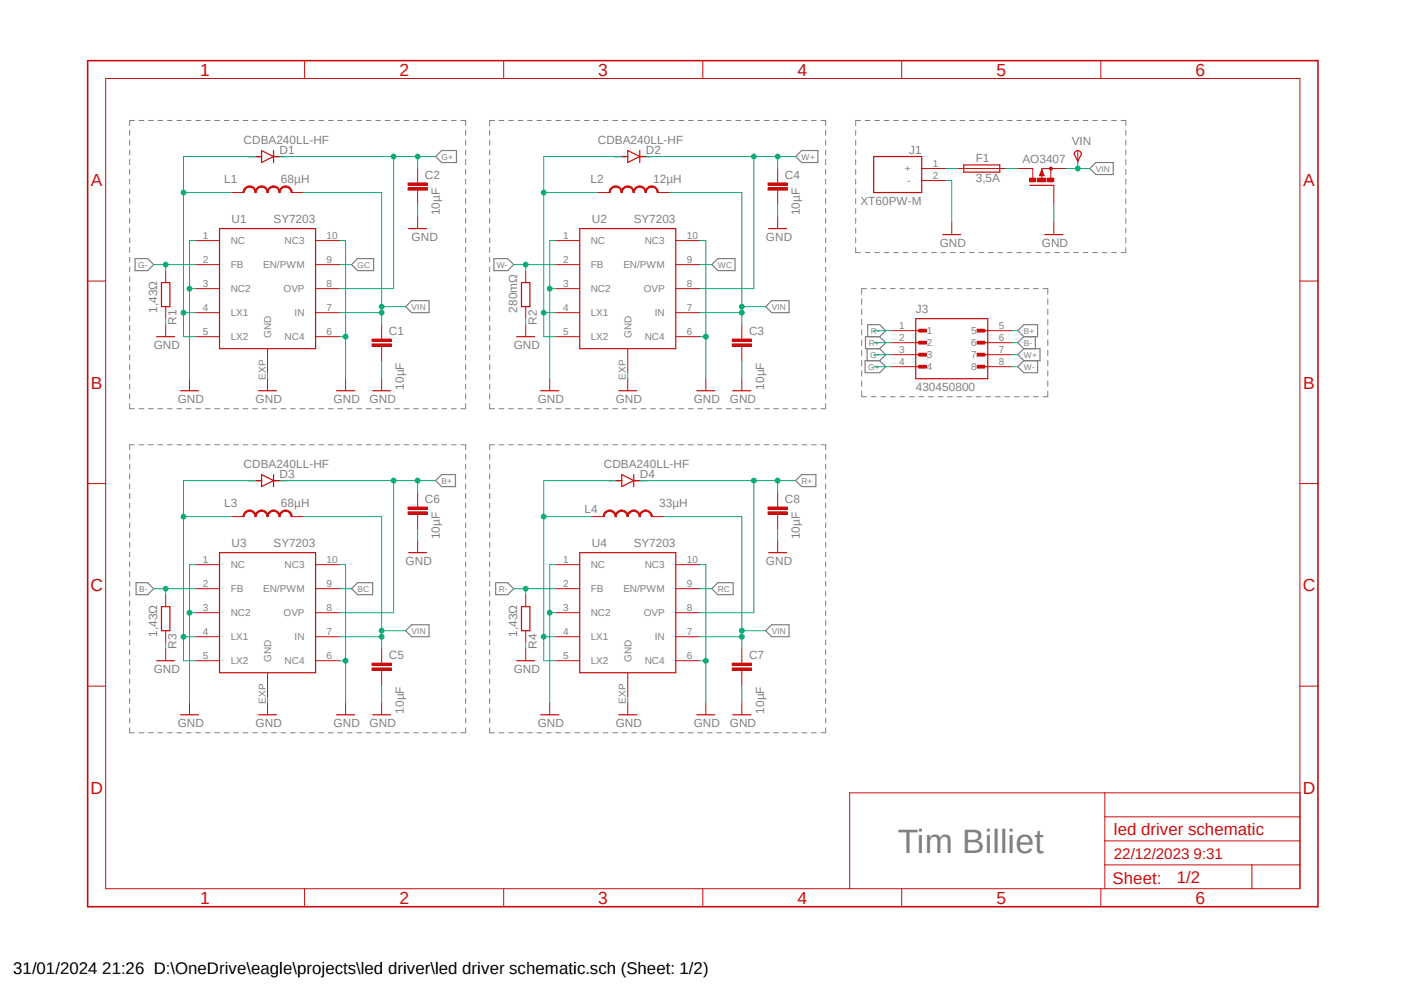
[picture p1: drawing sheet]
<svg xmlns="http://www.w3.org/2000/svg" width="297mm" height="210mm" viewBox="0 0 297 210" stroke-linecap="round" stroke-linejoin="round" font-family="sans-serif">
<defs><g id="words">
<text font-size="7.2" fill="#808080" x="189.9" y="180.4">Tim Billiet</text>
<g font-size="3.7" fill="#c90d0c">
<text x="42.4" y="16">1</text>
<text x="84.5" y="16">2</text>
<text x="126.6" y="16">3</text>
<text x="168.7" y="16">4</text>
<text x="210.8" y="16">5</text>
<text x="252.9" y="16">6</text>
<text x="19.2" y="39.3">A</text>
<text x="275.7" y="39.3">A</text>
<text x="19.2" y="82.2">B</text>
<text x="275.7" y="82.2">B</text>
<text x="19.1" y="125">C</text>
<text x="275.6" y="125">C</text>
<text x="19.1" y="167.9">D</text>
<text x="275.6" y="167.9">D</text>
<text x="42.4" y="191.2">1</text>
<text x="84.5" y="191.2">2</text>
<text x="126.6" y="191.2">3</text>
<text x="168.7" y="191.2">4</text>
<text x="210.8" y="191.2">5</text>
<text x="252.9" y="191.2">6</text>
</g>
<g font-size="3.6" fill="#c90d0c">
<text x="235.6" y="176.6">led driver schematic</text>
<text x="235.4" y="186.9">Sheet:</text>
<text x="249" y="186.7">1/2</text>
</g>
<text font-size="3.6" x="2.8" y="206.1">31/01/2024 21:26 D:\OneDrive\eagle\projects\led driver\led driver schematic.sch (Sheet: 1/2)</text>
<text font-size="3.2" fill="#c90d0c" x="235.6" y="181.7">22/12/2023 9:31</text>
<g font-size="2.5" fill="#808080">
<text x="51.5" y="30.4">CDBA240LL-HF</text>
<text x="59.1" y="32.6">D1</text>
<text x="126.5" y="30.4">CDBA240LL-HF</text>
<text x="136.6" y="32.6">D2</text>
<text x="192.3" y="32.5">J1</text>
<text x="206.4" y="34.2">F1</text>
<text x="216.3" y="34.4">AO3407</text>
<text x="226.7" y="30.6">VIN</text>
<text x="47.5" y="38.7">L1</text>
<text x="59.4" y="38.7">68µH</text>
<text x="89.9" y="37.8">C2</text>
<text x="124.9" y="38.7">L2</text>
<text x="138.2" y="38.7">12µH</text>
<text x="166" y="37.8">C4</text>
<text x="206.4" y="38.6">3,5A</text>
<text x="49" y="47.1">U1</text>
<text x="57.9" y="47.1">SY7203</text>
<text x="93.1" y="45.6" transform="rotate(-90 93.1 45.6)">10µF</text>
<text x="125.2" y="47.1">U2</text>
<text x="134.1" y="47.1">SY7203</text>
<text x="169.2" y="45.6" transform="rotate(-90 169.2 45.6)">10µF</text>
<text x="182" y="43.3">XT60PW-M</text>
<text x="87.1" y="50.9">GND</text>
<text x="162" y="50.9">GND</text>
<text x="198.8" y="52.2">GND</text>
<text x="220.4" y="52.2">GND</text>
<text x="33.3" y="66.1" transform="rotate(-90 33.3 66.1)">1,43Ω</text>
<text x="37.3" y="68.7" transform="rotate(-90 37.3 68.7)">R1</text>
<text x="82.3" y="70.8">C1</text>
<text x="109.4" y="66.1" transform="rotate(-90 109.4 66.1)">280mΩ</text>
<text x="113.5" y="68.7" transform="rotate(-90 113.5 68.7)">R2</text>
<text x="158.5" y="70.8">C3</text>
<text x="193.7" y="66.1">J3</text>
<text x="32.5" y="73.7">GND</text>
<text x="108.7" y="73.7">GND</text>
<text x="85.4" y="82.4" transform="rotate(-90 85.4 82.4)">10µF</text>
<text x="161.6" y="82.4" transform="rotate(-90 161.6 82.4)">10µF</text>
<text x="193.7" y="82.6">430450800</text>
<text x="37.6" y="85.2">GND</text>
<text x="54.1" y="85.2">GND</text>
<text x="70.6" y="85.2">GND</text>
<text x="78.2" y="85.2">GND</text>
<text x="113.8" y="85.2">GND</text>
<text x="130.3" y="85.2">GND</text>
<text x="146.8" y="85.2">GND</text>
<text x="154.4" y="85.2">GND</text>
<text x="51.5" y="98.9">CDBA240LL-HF</text>
<text x="59.1" y="101.2">D3</text>
<text x="127.7" y="98.9">CDBA240LL-HF</text>
<text x="135.3" y="101.2">D4</text>
<text x="47.5" y="107.2">L3</text>
<text x="59.4" y="107.2">68µH</text>
<text x="89.9" y="106.3">C6</text>
<text x="139.4" y="107.2">33µH</text>
<text x="166" y="106.3">C8</text>
<text x="123.7" y="108.5">L4</text>
<text x="49" y="115.6">U3</text>
<text x="57.9" y="115.6">SY7203</text>
<text x="85.8" y="119.4">GND</text>
<text x="93.1" y="114.1" transform="rotate(-90 93.1 114.1)">10µF</text>
<text x="125.2" y="115.6">U4</text>
<text x="134.1" y="115.6">SY7203</text>
<text x="162" y="119.4">GND</text>
<text x="169.2" y="114.1" transform="rotate(-90 169.2 114.1)">10µF</text>
<text x="33.3" y="134.7" transform="rotate(-90 33.3 134.7)">1,43Ω</text>
<text x="37.3" y="137.2" transform="rotate(-90 37.3 137.2)">R3</text>
<text x="109.4" y="134.7" transform="rotate(-90 109.4 134.7)">1,43Ω</text>
<text x="113.5" y="137.2" transform="rotate(-90 113.5 137.2)">R4</text>
<text x="32.5" y="142.3">GND</text>
<text x="82.3" y="139.4">C5</text>
<text x="108.7" y="142.3">GND</text>
<text x="158.5" y="139.4">C7</text>
<text x="37.6" y="153.7">GND</text>
<text x="54.1" y="153.7">GND</text>
<text x="70.6" y="153.7">GND</text>
<text x="78.2" y="153.7">GND</text>
<text x="85.4" y="150.9" transform="rotate(-90 85.4 150.9)">10µF</text>
<text x="113.8" y="153.7">GND</text>
<text x="130.3" y="153.7">GND</text>
<text x="146.8" y="153.7">GND</text>
<text x="154.4" y="153.7">GND</text>
<text x="161.6" y="150.9" transform="rotate(-90 161.6 150.9)">10µF</text>
</g>
<g font-size="2.1" fill="#808080">
<text x="197.3" y="35.3">1</text>
<text x="191.4" y="36.4">+</text>
<text x="191.9" y="38.9">-</text>
<text x="197.3" y="37.8">2</text>
<text x="42.9" y="50.5">1</text>
<text x="48.8" y="51.6">NC</text>
<text x="60.2" y="51.6">NC3</text>
<text x="69.1" y="50.5">10</text>
<text x="119.1" y="50.5">1</text>
<text x="125" y="51.6">NC</text>
<text x="136.4" y="51.6">NC3</text>
<text x="145.3" y="50.5">10</text>
<text x="42.9" y="55.6">2</text>
<text x="48.8" y="56.7">FB</text>
<text x="55.7" y="56.7">EN/PWM</text>
<text x="69.1" y="55.6">9</text>
<text x="119.1" y="55.6">2</text>
<text x="125" y="56.7">FB</text>
<text x="131.9" y="56.7">EN/PWM</text>
<text x="145.3" y="55.6">9</text>
<text x="42.9" y="60.7">3</text>
<text x="42.9" y="65.8">4</text>
<text x="48.8" y="61.8">NC2</text>
<text x="60" y="61.8">OVP</text>
<text x="69.1" y="65.8">7</text>
<text x="69.1" y="60.7">8</text>
<text x="119.1" y="60.7">3</text>
<text x="119.1" y="65.8">4</text>
<text x="125" y="61.8">NC2</text>
<text x="136.2" y="61.8">OVP</text>
<text x="145.3" y="65.8">7</text>
<text x="145.3" y="60.7">8</text>
<text x="42.9" y="70.8">5</text>
<text x="48.8" y="66.9">LX1</text>
<text x="48.8" y="72">LX2</text>
<text x="57.4" y="71.4" transform="rotate(-90 57.4 71.4)">GND</text>
<text x="60.2" y="72">NC4</text>
<text x="62.3" y="66.9">IN</text>
<text x="69.1" y="70.8">6</text>
<text x="119.1" y="70.8">5</text>
<text x="125" y="66.9">LX1</text>
<text x="125" y="72">LX2</text>
<text x="133.6" y="71.4" transform="rotate(-90 133.6 71.4)">GND</text>
<text x="136.4" y="72">NC4</text>
<text x="138.5" y="66.9">IN</text>
<text x="145.3" y="70.8">6</text>
<text x="190.2" y="69.6">1</text>
<text x="196" y="70.7">1</text>
<text x="205.4" y="70.7">5</text>
<text x="211.3" y="69.6">5</text>
<text x="190.2" y="72.1">2</text>
<text x="190.2" y="74.6">3</text>
<text x="190.2" y="77.2">4</text>
<text x="196" y="73.2">2</text>
<text x="196" y="75.8">3</text>
<text x="205.4" y="73.2">6</text>
<text x="205.4" y="75.8">7</text>
<text x="211.3" y="72.1">6</text>
<text x="211.3" y="74.6">7</text>
<text x="211.3" y="77.2">8</text>
<text x="56.3" y="80.3" transform="rotate(-90 56.3 80.3)">EXP</text>
<text x="132.4" y="80.3" transform="rotate(-90 132.4 80.3)">EXP</text>
<text x="196" y="78.3">4</text>
<text x="205.4" y="78.3">8</text>
<text x="42.9" y="119.1">1</text>
<text x="69.1" y="119.1">10</text>
<text x="119.1" y="119.1">1</text>
<text x="145.3" y="119.1">10</text>
<text x="42.9" y="124.2">2</text>
<text x="48.8" y="120.2">NC</text>
<text x="48.8" y="125.3">FB</text>
<text x="55.7" y="125.3">EN/PWM</text>
<text x="60.2" y="120.2">NC3</text>
<text x="69.1" y="124.2">9</text>
<text x="119.1" y="124.2">2</text>
<text x="125" y="120.2">NC</text>
<text x="125" y="125.3">FB</text>
<text x="131.9" y="125.3">EN/PWM</text>
<text x="136.4" y="120.2">NC3</text>
<text x="145.3" y="124.2">9</text>
<text x="42.9" y="129.2">3</text>
<text x="48.8" y="130.3">NC2</text>
<text x="60" y="130.3">OVP</text>
<text x="69.1" y="129.2">8</text>
<text x="119.1" y="129.2">3</text>
<text x="125" y="130.3">NC2</text>
<text x="136.2" y="130.3">OVP</text>
<text x="145.3" y="129.2">8</text>
<text x="42.9" y="134.3">4</text>
<text x="48.8" y="135.4">LX1</text>
<text x="62.3" y="135.4">IN</text>
<text x="69.1" y="134.3">7</text>
<text x="119.1" y="134.3">4</text>
<text x="125" y="135.4">LX1</text>
<text x="138.5" y="135.4">IN</text>
<text x="145.3" y="134.3">7</text>
<text x="42.9" y="139.4">5</text>
<text x="48.8" y="140.5">LX2</text>
<text x="57.4" y="140" transform="rotate(-90 57.4 140)">GND</text>
<text x="60.2" y="140.5">NC4</text>
<text x="69.1" y="139.4">6</text>
<text x="119.1" y="139.4">5</text>
<text x="125" y="140.5">LX2</text>
<text x="133.6" y="140" transform="rotate(-90 133.6 140)">GND</text>
<text x="136.4" y="140.5">NC4</text>
<text x="145.3" y="139.4">6</text>
<text x="56.3" y="148.8" transform="rotate(-90 56.3 148.8)">EXP</text>
<text x="132.4" y="148.8" transform="rotate(-90 132.4 148.8)">EXP</text>
</g>
<g font-size="1.8" fill="#808080">
<text x="93.4" y="33.7">G+</text>
<text x="169.6" y="33.7">W+</text>
<text x="231.8" y="36.3">VIN</text>
<text x="29.3" y="56.6">G-</text>
<text x="75.6" y="56.6">GC</text>
<text x="105.1" y="56.6">W-</text>
<text x="151.8" y="56.6">WC</text>
<text x="87.1" y="65.5">VIN</text>
<text x="163.3" y="65.5">VIN</text>
<text x="184.2" y="70.6">R-</text>
<text x="216.6" y="70.6">B+</text>
<text x="183.8" y="73.1">R+</text>
<text x="184.1" y="75.6">G-</text>
<text x="216.6" y="75.6">W+</text>
<text x="216.6" y="73.1">B-</text>
<text x="183.6" y="78.2">G+</text>
<text x="216.6" y="78.2">W-</text>
<text x="93.4" y="102.3">B+</text>
<text x="169.6" y="102.3">R+</text>
<text x="29.5" y="125.1">B-</text>
<text x="75.6" y="125.1">BC</text>
<text x="105.5" y="125.1">R-</text>
<text x="151.8" y="125.1">RC</text>
<text x="87.1" y="134">VIN</text>
<text x="163.3" y="134">VIN</text>
</g>
<g font-size=".6" fill="#808080">
<text x="52.5" y="33.3">SpiceOrder 1</text>
<text x="57.5" y="33.3">SpiceOrder 2</text>
<text x="129.9" y="33.3">SpiceOrder 1</text>
<text x="135" y="33.3">SpiceOrder 2</text>
<text x="52.5" y="101.9">SpiceOrder 1</text>
<text x="57.5" y="101.9">SpiceOrder 2</text>
<text x="128.7" y="101.9">SpiceOrder 1</text>
<text x="133.7" y="101.9">SpiceOrder 2</text>
</g>
</g></defs>
<path d="M17.9 12.5l261.2 179.9M279.1 12.5l-261.2 179.9" fill="none" stroke="#fff" stroke-width=".21"/>
<g fill="none" stroke="#808080" stroke-width=".21">
<path d="M27.4 27.6v1M27.4 29.6v1.1M27.4 31.7v1.1M27.4 33.7v1.1M27.4 35.8v1.1M27.4 37.9v1M27.4 40v1M28.4 25.5h-1v1.1M29.4 25.5h1M31.4 25.5h1M33.4 25.5h1M35.4 25.5h1"/>
<path d="M37.4 25.5h1M39.4 25.5h1M41.4 25.5h1M43.4 25.5h1M45.4 25.5h1M47.5 25.5h.9M49.4 25.5h1.1M51.4 25.5h1.1M53.5 25.5h.9M55.5 25.5h1M57.4 25.5h1.1M59.4 25.5h1.1"/>
<path d="M61.5 25.5h.9M63.5 25.5h1M65.4 25.5h1.1M67.5 25.5h1M69.5 25.5h1M71.5 25.5h1M73.5 25.5h1M75.5 25.5h1M77.5 25.5h1M79.5 25.5h1M81.5 25.5h1M83.5 25.5h1"/>
<path d="M85.5 25.5h1M87.5 25.5h1M89.5 25.5h1M91.5 25.5h1M93.5 25.5h1M95.5 25.5h1M97.5 25.5h1v1.1M98.5 27.6v1M98.5 29.6v1.1M98.5 31.7v1.1M98.5 33.7v1.1M98.5 35.8v1.1"/>
<path d="M98.5 37.9v1M98.5 40v1M103.6 27.6v1M103.6 29.6v1.1M103.6 31.7v1.1M103.6 33.7v1.1M103.6 35.8v1.1M103.6 37.9v1M103.6 40v1M104.6 25.5h-1v1.1M105.6 25.5h1M107.6 25.5h1"/>
<path d="M109.6 25.5h1M111.6 25.5h1M113.6 25.5h1M115.6 25.5h1M117.6 25.5h1M119.6 25.5h1M121.6 25.5h1M123.6 25.5h1M125.6 25.5h1M127.6 25.5h1M129.6 25.5h1M131.6 25.5h1"/>
<path d="M133.6 25.5h1M135.6 25.5h1.1M137.6 25.5h1M139.6 25.5h1M141.6 25.5h1M143.6 25.5h1.1M145.6 25.5h1M147.7 25.5h.9M149.6 25.5h1.1M151.6 25.5h1.1M153.7 25.5h.9M155.7 25.5h1"/>
<path d="M157.6 25.5h1.1M159.7 25.5h1M161.7 25.5h1M163.7 25.5h1M165.7 25.5h1M167.7 25.5h1M169.7 25.5h1M171.7 25.5h1M173.7 25.5h1v1.1M174.7 27.6v1M174.7 29.6v1.1M174.7 31.7v1.1"/>
<path d="M174.7 33.7v1.1M174.7 35.8v1.1M174.7 37.9v1M174.7 40v1M181 27.6v1M181 29.6v1.1M181 31.7v1.1M181 33.8v1M181 35.8v1.1M181 37.9v1M181 40v1M182 25.5h-1v1.1"/>
<path d="M183 25.5h1M185 25.5h1.1M187 25.5h1M189.1 25.5h.9M191.1 25.5h1M193 25.5h1.1M195.1 25.5h1M197.1 25.5h1M199.1 25.5h1M201.1 25.5h1M203.1 25.5h1M205.1 25.5h1"/>
<path d="M207.1 25.5h1M209.1 25.5h1M211.1 25.5h1M213.1 25.5h1M215.1 25.5h1M217.1 25.5h1M219.1 25.5h1M221.1 25.5h1M223.1 25.5h1M225.1 25.5h1M227.1 25.5h1M229.2 25.5h.9"/>
<path d="M231.1 25.5h1.1M233.1 25.5h1M235.2 25.5h1M237.2 25.5h1v1.1M238.2 27.6v1M238.2 29.6v1.1M238.2 31.7v1.1M238.2 33.8v1M238.2 35.8v1.1M238.2 37.9v1M238.2 40v1M27.4 42v1.1"/>
<path d="M27.4 44.1v1M27.4 46.1v1.1M27.4 48.2v1.1M27.4 50.3v1.1M27.4 52.3v1.1M27.4 54.4v1.1M27.4 56.5v1M27.4 58.5v1.1M98.5 42v1.1M98.5 44.1v1M98.5 46.1v1.1M98.5 48.2v1.1"/>
<path d="M98.5 50.3v1.1M98.5 52.3v1.1M98.5 54.4v1.1M98.5 56.5v1M98.5 58.5v1.1M103.6 42v1.1M103.6 44.1v1M103.6 46.1v1.1M103.6 48.2v1.1M103.6 50.3v1.1M103.6 52.3v1.1M103.6 54.4v1.1"/>
<path d="M103.6 56.5v1M103.6 58.5v1.1M174.7 42v1.1M174.7 44.1v1M174.7 46.1v1.1M174.7 48.2v1.1M174.7 50.3v1.1M174.7 52.3v1.1M174.7 54.4v1.1M174.7 56.5v1M174.7 58.5v1.1M181 42v1.1"/>
<path d="M181 44.1v1.1M181 46.1v1.1M181 48.2v1.1M181 50.3v1.1M181 52.4v1h1M183 53.4h1M185 53.4h1.1M187 53.4h1M189.1 53.4h.9M191.1 53.4h1M193 53.4h1.1M195.1 53.4h1"/>
<path d="M197.1 53.4h1M199.1 53.4h1M201.1 53.4h1M203.1 53.4h1M205.1 53.4h1M207.1 53.4h1M209.1 53.4h1M211.1 53.4h1M213.1 53.4h1M215.1 53.4h1M217.1 53.4h1M219.1 53.4h1"/>
<path d="M221.1 53.4h1M223.1 53.4h1M225.1 53.4h1M227.1 53.4h1M229.2 53.4h.9M231.1 53.4h1.1M233.1 53.4h1M235.2 53.4h1M238.2 42v1.1M238.2 44.1v1.1M238.2 46.1v1.1M238.2 48.2v1.1"/>
<path d="M238.2 50.3v1.1M238.2 52.4v1h-1M27.4 60.6v1M27.4 62.7v1M27.4 64.7v1.1M27.4 66.8v1.1M27.4 68.8v1.1M27.4 70.9v1.1M27.4 73v1M27.4 75.1v1M27.4 77.1v1.1M27.4 79.2v1"/>
<path d="M98.5 60.6v1M98.5 62.7v1M98.5 64.7v1.1M98.5 66.8v1.1M98.5 68.8v1.1M98.5 70.9v1.1M98.5 73v1M98.5 75.1v1M98.5 77.1v1.1M98.5 79.2v1M103.6 60.6v1M103.6 62.7v1"/>
<path d="M103.6 64.7v1.1M103.6 66.8v1.1M103.6 68.8v1.1M103.6 70.9v1.1M103.6 73v1M103.6 75.1v1M103.6 77.1v1.1M103.6 79.2v1M174.7 60.6v1M174.7 62.7v1M174.7 64.7v1.1M174.7 66.8v1.1"/>
<path d="M174.7 68.8v1.1M174.7 70.9v1.1M174.7 73v1M174.7 75.1v1M174.7 77.1v1.1M174.7 79.2v1M182.3 63.2v1.2M182.3 65.4v1.1M182.3 67.6v1.1M182.3 69.7v1.2M182.3 71.9v1.2M182.3 74v1.2"/>
<path d="M182.3 76.2v1.2M182.3 78.4v1.1M183.3 61h-1v1.2M184.3 61h1M186.4 61h1M188.3 61h1.1M190.4 61h1M192.4 61h1M194.4 61h1M196.4 61h1M198.5 61h1M200.4 61h1.1"/>
<path d="M202.5 61h1M204.5 61h1M206.5 61h1M208.5 61h1M210.6 61h1M212.6 61h1M214.6 61h1M216.6 61h1M218.6 61h1M220.6 61h1.1v1.2M221.7 63.2v1.2M221.7 65.4v1.1"/>
<path d="M221.7 67.6v1.1M221.7 69.7v1.2M221.7 71.9v1.2M221.7 74v1.2M221.7 76.2v1.2M221.7 78.4v1.1M27.4 85.3v1.1h1M27.4 81.2v1.1M27.4 83.3v1.1M27.4 96.1v1.1M27.4 98.2v1M28.4 94.1h-1v1"/>
<path d="M29.4 86.4h1M29.4 94.1h1M31.4 86.4h1M31.4 94.1h1M33.4 86.4h1M33.4 94.1h1M35.4 86.4h1M35.4 94.1h1M37.4 86.4h1M37.4 94.1h1M39.4 86.4h1M39.4 94.1h1"/>
<path d="M41.4 86.4h1M41.4 94.1h1M43.4 86.4h1M43.4 94.1h1M45.4 86.4h1M45.4 94.1h1M47.5 86.4h.9M47.5 94.1h.9M49.4 86.4h1.1M49.4 94.1h1.1M51.4 86.4h1.1M51.4 94.1h1.1"/>
<path d="M53.5 86.4h.9M53.5 94.1h.9M55.5 86.4h1M55.5 94.1h1M57.4 86.4h1.1M57.4 94.1h1.1M59.4 86.4h1.1M59.4 94.1h1.1M61.5 86.4h.9M61.5 94.1h.9M63.5 86.4h1M63.5 94.1h1"/>
<path d="M65.4 86.4h1.1M65.4 94.1h1.1M67.5 86.4h1M67.5 94.1h1M69.5 86.4h1M69.5 94.1h1M71.5 86.4h1M71.5 94.1h1M73.5 86.4h1M73.5 94.1h1M75.5 86.4h1M75.5 94.1h1"/>
<path d="M77.5 86.4h1M77.5 94.1h1M79.5 86.4h1M79.5 94.1h1M81.5 86.4h1M81.5 94.1h1M83.5 86.4h1M83.5 94.1h1M85.5 86.4h1M85.5 94.1h1M87.5 86.4h1M87.5 94.1h1"/>
<path d="M89.5 86.4h1M89.5 94.1h1M91.5 86.4h1M91.5 94.1h1M93.5 86.4h1M93.5 94.1h1M95.5 86.4h1M95.5 94.1h1M97.5 94.1h1v1M98.5 85.3v1.1h-1M98.5 81.2v1.1M98.5 83.3v1.1"/>
<path d="M98.5 96.1v1.1M98.5 98.2v1M103.6 81.2v1.1M103.6 83.3v1.1M103.6 85.3v1.1h1M103.6 96.1v1.1M103.6 98.2v1M104.6 94.1h-1v1M105.6 86.4h1M105.6 94.1h1M107.6 86.4h1M107.6 94.1h1"/>
<path d="M109.6 86.4h1M109.6 94.1h1M111.6 86.4h1M111.6 94.1h1M113.6 86.4h1M113.6 94.1h1M115.6 86.4h1M115.6 94.1h1M117.6 86.4h1M117.6 94.1h1M119.6 86.4h1M119.6 94.1h1"/>
<path d="M121.6 86.4h1M121.6 94.1h1M123.6 86.4h1M123.6 94.1h1M125.6 86.4h1M125.6 94.1h1M127.6 86.4h1M127.6 94.1h1M129.6 86.4h1M129.6 94.1h1M131.6 86.4h1M131.6 94.1h1"/>
<path d="M133.6 86.4h1M133.6 94.1h1M135.6 86.4h1.1M135.6 94.1h1.1M137.6 86.4h1M137.6 94.1h1M139.6 86.4h1M139.6 94.1h1M141.6 86.4h1M141.6 94.1h1M143.6 86.4h1.1M143.6 94.1h1.1"/>
<path d="M145.6 86.4h1M145.6 94.1h1M147.7 86.4h.9M147.7 94.1h.9M149.6 86.4h1.1M149.6 94.1h1.1M151.6 86.4h1.1M151.6 94.1h1.1M153.7 86.4h.9M153.7 94.1h.9M155.7 86.4h1M155.7 94.1h1"/>
<path d="M157.6 86.4h1.1M157.6 94.1h1.1M159.7 86.4h1M159.7 94.1h1M161.7 86.4h1M161.7 94.1h1M163.7 86.4h1M163.7 94.1h1M165.7 86.4h1M165.7 94.1h1M167.7 86.4h1M167.7 94.1h1"/>
<path d="M169.7 86.4h1M169.7 94.1h1M171.7 86.4h1M171.7 94.1h1M173.7 94.1h1v1M174.7 81.2v1.1M174.7 83.3v1.1M174.7 85.3v1.1h-1M174.7 96.1v1.1M174.7 98.2v1M182.3 80.6v1.1M182.3 82.7v1.2h1"/>
<path d="M184.3 83.9h1M186.4 83.9h1M188.3 83.9h1.1M190.4 83.9h1M192.4 83.9h1M194.4 83.9h1M196.4 83.9h1M198.5 83.9h1M200.4 83.9h1.1M202.5 83.9h1M204.5 83.9h1M206.5 83.9h1"/>
<path d="M208.5 83.9h1M210.6 83.9h1M212.6 83.9h1M214.6 83.9h1M216.6 83.9h1M218.6 83.9h1M221.7 80.6v1.1M221.7 82.7v1.2h-1.1M27.4 100.2v1.1M27.4 102.3v1.1M27.4 104.4v1.1M27.4 106.4v1.1"/>
<path d="M27.4 108.5v1.1M27.4 110.6v1M27.4 112.6v1.1M27.4 114.7v1M27.4 116.8v1M27.4 118.8v1.1M98.5 100.2v1.1M98.5 102.3v1.1M98.5 104.4v1.1M98.5 106.4v1.1M98.5 108.5v1.1M98.5 110.6v1"/>
<path d="M98.5 112.6v1.1M98.5 114.7v1M98.5 116.8v1M98.5 118.8v1.1M103.6 100.2v1.1M103.6 102.3v1.1M103.6 104.4v1.1M103.6 106.4v1.1M103.6 108.5v1.1M103.6 110.6v1M103.6 112.6v1.1M103.6 114.7v1"/>
<path d="M103.6 116.8v1M103.6 118.8v1.1M174.7 100.2v1.1M174.7 102.3v1.1M174.7 104.4v1.1M174.7 106.4v1.1M174.7 108.5v1.1M174.7 110.6v1M174.7 112.6v1.1M174.7 114.7v1M174.7 116.8v1M174.7 118.8v1.1"/>
<path d="M27.4 120.9v1.1M27.4 122.9v1.1M27.4 125v1.1M27.4 127.1v1M27.4 129.2v1M27.4 131.2v1M27.4 133.3v1M27.4 135.3v1.1M27.4 137.4v1.1M27.4 139.4v1.1M98.5 120.9v1.1M98.5 122.9v1.1"/>
<path d="M98.5 125v1.1M98.5 127.1v1M98.5 129.2v1M98.5 131.2v1M98.5 133.3v1M98.5 135.3v1.1M98.5 137.4v1.1M98.5 139.4v1.1M103.6 120.9v1.1M103.6 122.9v1.1M103.6 125v1.1M103.6 127.1v1"/>
<path d="M103.6 129.2v1M103.6 131.2v1M103.6 133.3v1M103.6 135.3v1.1M103.6 137.4v1.1M103.6 139.4v1.1M174.7 120.9v1.1M174.7 122.9v1.1M174.7 125v1.1M174.7 127.1v1M174.7 129.2v1M174.7 131.2v1"/>
<path d="M174.7 133.3v1M174.7 135.3v1.1M174.7 137.4v1.1M174.7 139.4v1.1M27.4 141.5v1.1M27.4 143.6v1.1M27.4 145.7v1M27.4 147.7v1.1M27.4 149.8v1M27.4 151.8v1.1M27.4 153.9v1.1h1M29.4 155h1"/>
<path d="M31.4 155h1M33.4 155h1M35.4 155h1M37.4 155h1M39.4 155h1M41.4 155h1M43.4 155h1M45.4 155h1M47.5 155h.9M49.4 155h1.1M51.4 155h1.1M53.5 155h.9"/>
<path d="M55.5 155h1M57.4 155h1.1M59.4 155h1.1M61.5 155h.9M63.5 155h1M65.4 155h1.1M67.5 155h1M69.5 155h1M71.5 155h1M73.5 155h1M75.5 155h1M77.5 155h1"/>
<path d="M79.5 155h1M81.5 155h1M83.5 155h1M85.5 155h1M87.5 155h1M89.5 155h1M91.5 155h1M93.5 155h1M95.5 155h1M98.5 141.5v1.1M98.5 143.6v1.1M98.5 145.7v1"/>
<path d="M98.5 147.7v1.1M98.5 149.8v1M98.5 151.8v1.1M98.5 153.9v1.1h-1M103.6 141.5v1.1M103.6 143.6v1.1M103.6 145.7v1M103.6 147.7v1.1M103.6 149.8v1M103.6 151.8v1.1M103.6 153.9v1.1h1M105.6 155h1"/>
<path d="M107.6 155h1M109.6 155h1M111.6 155h1M113.6 155h1M115.6 155h1M117.6 155h1M119.6 155h1M121.6 155h1M123.6 155h1M125.6 155h1M127.6 155h1M129.6 155h1"/>
<path d="M131.6 155h1M133.6 155h1M135.6 155h1.1M137.6 155h1M139.6 155h1M141.6 155h1M143.6 155h1.1M145.6 155h1M147.7 155h.9M149.6 155h1.1M151.6 155h1.1M153.7 155h.9"/>
<path d="M155.7 155h1M157.6 155h1.1M159.7 155h1M161.7 155h1M163.7 155h1M165.7 155h1M167.7 155h1M169.7 155h1M171.7 155h1M174.7 141.5v1.1M174.7 143.6v1.1M174.7 145.7v1"/>
<path d="M174.7 147.7v1.1M174.7 149.8v1M174.7 151.8v1.1M174.7 153.9v1.1h-1"/>
</g>
<g fill="none" stroke="#808080" stroke-width=".25">
<path d="M93.4 31.8h3.2v2.6h-3.2l-1.2-1.3zM168.3 33.1l1.3-1.3h3.4v2.6h-3.4zM231.8 34.4h3.7v2.5h-3.7l-1.3-1.3zM28.6 54.7h2.6l1.3 1.3-1.3 1.2h-2.6zM74.4 56l1.2-1.3h3.4v2.5h-3.4zM104.5 54.7h2.9l1.3 1.3-1.3 1.2h-2.9zM151.8 54.7h3.7v2.5h-3.7l-1.2-1.2zM85.8 64.9l1.3-1.3h3.7v2.5h-3.7zM162 64.9l1.2-1.3h3.7v2.5h-3.7zM183 76.3h3.1l1.3 1.3-1.3 1.2h-3.1zM183.4 73.7v2.6M183.6 71.2v-2.5h2.5l1.3 1.2-1.3 1.3"/>
<path d="M186.1 71.2h-3v2.5h3M186.1 71.2l1.3 1.3-1.3 1.2M186.1 73.7l1.3 1.3-1.3 1.3M216.6 73.7l-1.3 1.3 1.3 1.3M216.6 73.7h3.4v2.6h-3.4M216.6 76.3l-1.3 1.3 1.3 1.2h2.9v-2.5M216.6 68.7h2.9v2.5h-2.9l-1.3-1.3zM216.6 71.2l-1.3 1.3 1.3 1.2M219 71.2v2.5M93.4 100.4h3v2.5h-3l-1.2-1.3zM168.3 101.6l1.3-1.2h3v2.5h-3zM28.8 123.2h2.4l1.3 1.3-1.3 1.3h-2.4z"/>
<path d="M74.4 124.5l1.2-1.3h3.2v2.6h-3.2zM87.1 132.1h3.7v2.6h-3.7l-1.3-1.3zM104.9 123.2h2.5l1.3 1.3-1.3 1.3h-2.5zM150.6 124.5l1.2-1.3h3.3v2.6h-3.3zM162 133.4l1.2-1.3h3.7v2.6h-3.7z"/>
</g>
<path d="M110.3 59.8h1.8v5.1h-1.8zM109.3 71.2h3.8M130.9 82.6h3.8" fill="none" stroke="#c90d0c" stroke-width=".25"/>
<path d="M111.2 57.2v2.6M111.2 64.9v2.5M111.2 68.7v2.5M156.9 71.2v.5M156.9 73.2v.5M132.8 80.1v2.5" fill="none" stroke="#c90d0c" stroke-width=".21"/>
<path d="M154.9 72.7h4.1v.5h-4.1z" fill-rule="evenodd" fill="#c90d0c"/>
<path d="M154.9 72.7h4.1v.5h-4.1z" fill="none" stroke="#c90d0c" stroke-width=".21"/>
<path d="M154.9 71.7h4.1v.5h-4.1z" fill-rule="evenodd" fill="#c90d0c"/>
<path d="M164.5 38.2v.5M164.5 40.2v.5M154.9 71.7h4.1v.5h-4.1zM156.9 68.7v2.5M156.9 73.7v2.6M156.9 80.1v2.5" fill="none" stroke="#c90d0c" stroke-width=".21"/>
<path d="M155 82.6h3.8" fill="none" stroke="#c90d0c" stroke-width=".25"/>
<path d="M162.5 39.7h4v.5h-4z" fill-rule="evenodd" fill="#c90d0c"/>
<path d="M162.5 39.7h4v.5h-4z" fill="none" stroke="#c90d0c" stroke-width=".21"/>
<path d="M162.5 38.7h4v.5h-4z" fill-rule="evenodd" fill="#c90d0c"/>
<g fill="none" stroke="#c90d0c" stroke-width=".21">
<path d="M22.4 16.6h252.6v171.4h-252.6zM64.4 12.8v3.8M106.6 12.8v3.8M148.7 12.8v3.8M190.8 12.8v3.8M232.9 12.8v3.8M162.5 38.7h4v.5h-4zM164.5 35.6v2.6M18.5 59.4h3.9M35.1 57.2v2.6M164.5 40.7v2.6M164.5 45.8v2.5"/>
<path d="M275 59.4h3.8M35.1 64.9v2.5M35.1 68.7v2.5M80.7 71.2v.5M80.7 73.2v.5M56.6 80.1v2.5M18.5 102.3h3.9M275 102.3h3.8M18.5 145.1h3.9M275 145.1h3.8M233.7 167.7v20.3M233.7 177.8h41.3"/>
<path d="M233.7 172.8h41.3M275 167.7h-95.3v20.3M64.4 188v3.8M106.6 188v3.8M148.7 188v3.8M190.8 188v3.8M232.9 188v3.8M233.7 182.9h41.3M264.8 182.9v5.1"/>
</g>
<path d="M131.5 33.1h1.3M132.8 31.8l2.5 1.3-2.5 1.3zM135.3 31.8v2.6M135.3 33.1h1.3M34.2 59.8h1.7v5.1h-1.7zM162.6 48.3h3.8M33.1 71.2h3.8M54.7 82.6h3.8" fill="none" stroke="#c90d0c" stroke-width=".25"/>
<path d="M18.5 12.8h260.3v179h-260.3z" fill="none" stroke="#c90d0c" stroke-width=".34"/>
<path d="M78.7 72.7h4.1v.5h-4.1z" fill-rule="evenodd" fill="#c90d0c"/>
<path d="M78.7 72.7h4.1v.5h-4.1z" fill="none" stroke="#c90d0c" stroke-width=".21"/>
<path d="M78.7 71.7h4.1v.5h-4.1z" fill-rule="evenodd" fill="#c90d0c"/>
<path d="M88.3 38.2v.5M88.3 40.2v.5M78.7 71.7h4.1v.5h-4.1zM80.7 68.7v2.5M80.7 73.7v2.6M80.7 80.1v2.5" fill="none" stroke="#c90d0c" stroke-width=".21"/>
<path d="M78.8 82.6h3.8" fill="none" stroke="#c90d0c" stroke-width=".25"/>
<path d="M86.3 39.7h4.1v.5h-4.1z" fill-rule="evenodd" fill="#c90d0c"/>
<path d="M86.3 39.7h4.1v.5h-4.1z" fill="none" stroke="#c90d0c" stroke-width=".21"/>
<path d="M86.3 38.7h4.1v.5h-4.1z" fill-rule="evenodd" fill="#c90d0c"/>
<path d="M86.3 38.7h4.1v.5h-4.1zM88.3 35.6v2.6M88.3 40.7v2.6M88.3 45.8v2.5" fill="none" stroke="#c90d0c" stroke-width=".21"/>
<path d="M54.1 33.1h1.2M55.3 31.8l2.6 1.3-2.6 1.3zM57.9 31.8v2.6M57.9 33.1h1.2M86.4 48.3h3.9" fill="none" stroke="#c90d0c" stroke-width=".25"/>
<path d="M129.2 39.8l.8-.5h.3v.3a1.12 1.12 0 0 0-1.2 1.1h-.2v-.2z" fill-rule="evenodd" fill="#c90d0c"/>
<path d="M129.2 39.8l.8-.5h.3v.3a1.12 1.12 0 0 0-1.2 1.1h-.2v-.2z" fill="none" stroke="#c90d0c" stroke-width=".21"/>
<path d="M130.3 39.3a1.45 1.45 0 0 1 1.4 1.4h-.3a1.12 1.12 0 0 0-1.1-1.1z" fill-rule="evenodd" fill="#c90d0c"/>
<path d="M130.3 39.3a1.45 1.45 0 0 1 1.4 1.4h-.3a1.12 1.12 0 0 0-1.1-1.1z" fill="none" stroke="#c90d0c" stroke-width=".21"/>
<path d="M131.8 39.8l.8-.5h.2v.3a1.12 1.12 0 0 0-1.1 1.1h-.3v-.2z" fill-rule="evenodd" fill="#c90d0c"/>
<path d="M131.8 39.8l.8-.5h.2v.3a1.12 1.12 0 0 0-1.1 1.1h-.3v-.2z" fill="none" stroke="#c90d0c" stroke-width=".21"/>
<path d="M132.8 39.3a1.45 1.45 0 0 1 1.4 1.4h-.3a1.12 1.12 0 0 0-1.1-1.1z" fill-rule="evenodd" fill="#c90d0c"/>
<path d="M132.8 39.3a1.45 1.45 0 0 1 1.4 1.4h-.3a1.12 1.12 0 0 0-1.1-1.1z" fill="none" stroke="#c90d0c" stroke-width=".21"/>
<path d="M134.3 39.8l.8-.5h.2v.3a1.12 1.12 0 0 0-1.1 1.1h-.3v-.2z" fill-rule="evenodd" fill="#c90d0c"/>
<path d="M134.3 39.8l.8-.5h.2v.3a1.12 1.12 0 0 0-1.1 1.1h-.3v-.2z" fill="none" stroke="#c90d0c" stroke-width=".21"/>
<path d="M135.3 39.3a1.45 1.45 0 0 1 1.4 1.4h-.2a1.12 1.12 0 0 0-1.2-1.1z" fill-rule="evenodd" fill="#c90d0c"/>
<path d="M135.3 39.3a1.45 1.45 0 0 1 1.4 1.4h-.2a1.12 1.12 0 0 0-1.2-1.1z" fill="none" stroke="#c90d0c" stroke-width=".21"/>
<path d="M136.9 39.8l.7-.5h.3v.3a1.12 1.12 0 0 0-1.2 1.1h-.2v-.2z" fill-rule="evenodd" fill="#c90d0c"/>
<path d="M136.9 39.8l.7-.5h.3v.3a1.12 1.12 0 0 0-1.2 1.1h-.2v-.2z" fill="none" stroke="#c90d0c" stroke-width=".21"/>
<path d="M137.9 39.3a1.45 1.45 0 0 1 1.4 1.4h-.3a1.12 1.12 0 0 0-1.1-1.1z" fill-rule="evenodd" fill="#c90d0c"/>
<path d="M137.9 39.3a1.45 1.45 0 0 1 1.4 1.4h-.3a1.12 1.12 0 0 0-1.1-1.1zM126.4 40.7h2.6M139.1 40.7h2.6" fill="none" stroke="#c90d0c" stroke-width=".21"/>
<path d="M51.8 39.8l.8-.5h.2v.3a1.19 1.19 0 0 0-1.2 1.1h-.2v-.2z" fill-rule="evenodd" fill="#c90d0c"/>
<path d="M51.8 39.8l.8-.5h.2v.3a1.19 1.19 0 0 0-1.2 1.1h-.2v-.2z" fill="none" stroke="#c90d0c" stroke-width=".21"/>
<path d="M52.8 39.3a1.37 1.37 0 0 1 1.4 1.4h-.3a1.12 1.12 0 0 0-1.1-1.1z" fill-rule="evenodd" fill="#c90d0c"/>
<path d="M52.8 39.3a1.37 1.37 0 0 1 1.4 1.4h-.3a1.12 1.12 0 0 0-1.1-1.1z" fill="none" stroke="#c90d0c" stroke-width=".21"/>
<path d="M54.4 39.8l.7-.5h.2v.3a1.12 1.12 0 0 0-1.1 1.1h-.3v-.2z" fill-rule="evenodd" fill="#c90d0c"/>
<path d="M54.4 39.8l.7-.5h.2v.3a1.12 1.12 0 0 0-1.1 1.1h-.3v-.2z" fill="none" stroke="#c90d0c" stroke-width=".21"/>
<path d="M55.3 39.3a1.37 1.37 0 0 1 1.4 1.4h-.2a1.12 1.12 0 0 0-1.2-1.1z" fill-rule="evenodd" fill="#c90d0c"/>
<path d="M55.3 39.3a1.37 1.37 0 0 1 1.4 1.4h-.2a1.12 1.12 0 0 0-1.2-1.1z" fill="none" stroke="#c90d0c" stroke-width=".21"/>
<path d="M56.9 39.8l.8-.5h.2v.3a1.12 1.12 0 0 0-1.2 1.1h-.2v-.2z" fill-rule="evenodd" fill="#c90d0c"/>
<path d="M56.9 39.8l.8-.5h.2v.3a1.12 1.12 0 0 0-1.2 1.1h-.2v-.2z" fill="none" stroke="#c90d0c" stroke-width=".21"/>
<path d="M57.9 39.3a1.37 1.37 0 0 1 1.4 1.4h-.3a1.12 1.12 0 0 0-1.1-1.1z" fill-rule="evenodd" fill="#c90d0c"/>
<path d="M57.9 39.3a1.37 1.37 0 0 1 1.4 1.4h-.3a1.12 1.12 0 0 0-1.1-1.1z" fill="none" stroke="#c90d0c" stroke-width=".21"/>
<path d="M59.4 39.8l.8-.5h.2v.3a1.12 1.12 0 0 0-1.1 1.1h-.3v-.2z" fill-rule="evenodd" fill="#c90d0c"/>
<path d="M59.4 39.8l.8-.5h.2v.3a1.12 1.12 0 0 0-1.1 1.1h-.3v-.2z" fill="none" stroke="#c90d0c" stroke-width=".21"/>
<path d="M60.4 39.3a1.37 1.37 0 0 1 1.4 1.4h-.2a1.12 1.12 0 0 0-1.2-1.1z" fill-rule="evenodd" fill="#c90d0c"/>
<path d="M60.4 39.3a1.37 1.37 0 0 1 1.4 1.4h-.2a1.12 1.12 0 0 0-1.2-1.1zM49 40.7h2.5M61.7 40.7h2.5M111.2 125.8v2.5M111.2 133.4v2.5M111.2 137.2v2.5M156.9 139.7v.6M132.8 148.6v2.6M156.9 141.8v.5" fill="none" stroke="#c90d0c" stroke-width=".21"/>
<path d="M109.3 139.7h3.8M110.3 128.3h1.8v5.1h-1.8zM130.9 151.2h3.8" fill="none" stroke="#c90d0c" stroke-width=".25"/>
<path d="M154.9 141.3h4.1v.5h-4.1z" fill-rule="evenodd" fill="#c90d0c"/>
<path d="M154.9 141.3h4.1v.5h-4.1z" fill="none" stroke="#c90d0c" stroke-width=".21"/>
<path d="M154.9 140.3h4.1v.5h-4.1z" fill-rule="evenodd" fill="#c90d0c"/>
<path d="M164.5 106.7v.5M164.5 108.8v.5M156.9 137.2v2.5M154.9 140.3h4.1v.5h-4.1zM156.9 142.3v2.5M156.9 148.6v2.6" fill="none" stroke="#c90d0c" stroke-width=".21"/>
<path d="M155 151.2h3.8" fill="none" stroke="#c90d0c" stroke-width=".25"/>
<path d="M162.5 108.2h4v.6h-4z" fill-rule="evenodd" fill="#c90d0c"/>
<path d="M162.5 108.2h4v.6h-4z" fill="none" stroke="#c90d0c" stroke-width=".21"/>
<path d="M162.5 107.2h4v.5h-4z" fill-rule="evenodd" fill="#c90d0c"/>
<path d="M162.5 107.2h4v.5h-4zM164.5 104.2v2.5M164.5 109.3v2.5M164.5 114.3v2.6" fill="none" stroke="#c90d0c" stroke-width=".21"/>
<path d="M130.3 101.6h1.2M131.5 100.4l2.6 1.2-2.6 1.3zM134.1 100.4v2.5M134.1 101.6h1.2M162.6 116.9h3.8" fill="none" stroke="#c90d0c" stroke-width=".25"/>
<path d="M128 108.3l.8-.4h.2v.2a1.21 1.21 0 0 0-1.2 1.2h-.2v-.2z" fill-rule="evenodd" fill="#c90d0c"/>
<path d="M128 108.3l.8-.4h.2v.2a1.21 1.21 0 0 0-1.2 1.2h-.2v-.2z" fill="none" stroke="#c90d0c" stroke-width=".21"/>
<path d="M129 107.9a1.45 1.45 0 0 1 1.4 1.4h-.3a1.19 1.19 0 0 0-1.1-1.2z" fill-rule="evenodd" fill="#c90d0c"/>
<path d="M129 107.9a1.45 1.45 0 0 1 1.4 1.4h-.3a1.19 1.19 0 0 0-1.1-1.2z" fill="none" stroke="#c90d0c" stroke-width=".21"/>
<path d="M130.5 108.3l.8-.4h.2v.2a1.21 1.21 0 0 0-1.1 1.2h-.3v-.2z" fill-rule="evenodd" fill="#c90d0c"/>
<path d="M130.5 108.3l.8-.4h.2v.2a1.21 1.21 0 0 0-1.1 1.2h-.3v-.2z" fill="none" stroke="#c90d0c" stroke-width=".21"/>
<path d="M131.5 107.9a1.45 1.45 0 0 1 1.4 1.4h-.2a1.19 1.19 0 0 0-1.2-1.2z" fill-rule="evenodd" fill="#c90d0c"/>
<path d="M131.5 107.9a1.45 1.45 0 0 1 1.4 1.4h-.2a1.19 1.19 0 0 0-1.2-1.2z" fill="none" stroke="#c90d0c" stroke-width=".21"/>
<path d="M133.1 108.3l.7-.4h.3v.2a1.21 1.21 0 0 0-1.2 1.2h-.2v-.2z" fill-rule="evenodd" fill="#c90d0c"/>
<path d="M133.1 108.3l.7-.4h.3v.2a1.21 1.21 0 0 0-1.2 1.2h-.2v-.2z" fill="none" stroke="#c90d0c" stroke-width=".21"/>
<path d="M134.1 107.9a1.45 1.45 0 0 1 1.4 1.4h-.3a1.19 1.19 0 0 0-1.1-1.2z" fill-rule="evenodd" fill="#c90d0c"/>
<path d="M134.1 107.9a1.45 1.45 0 0 1 1.4 1.4h-.3a1.19 1.19 0 0 0-1.1-1.2z" fill="none" stroke="#c90d0c" stroke-width=".21"/>
<path d="M135.6 108.3l.8-.4h.2v.2a1.21 1.21 0 0 0-1.1 1.2h-.3v-.2z" fill-rule="evenodd" fill="#c90d0c"/>
<path d="M135.6 108.3l.8-.4h.2v.2a1.21 1.21 0 0 0-1.1 1.2h-.3v-.2z" fill="none" stroke="#c90d0c" stroke-width=".21"/>
<path d="M136.6 107.9a1.45 1.45 0 0 1 1.4 1.4h-.2a1.19 1.19 0 0 0-1.2-1.2z" fill-rule="evenodd" fill="#c90d0c"/>
<path d="M125.2 109.3h2.5M136.6 107.9a1.45 1.45 0 0 1 1.4 1.4h-.2a1.19 1.19 0 0 0-1.2-1.2zM137.9 109.3h2.5M35.1 125.8v2.5M35.1 133.4v2.5M35.1 137.2v2.5M80.7 139.7v.6M56.6 148.6v2.6M80.7 141.8v.5" fill="none" stroke="#c90d0c" stroke-width=".21"/>
<path d="M33.1 139.7h3.8M34.2 128.3h1.7v5.1h-1.7zM54.7 151.2h3.8" fill="none" stroke="#c90d0c" stroke-width=".25"/>
<path d="M78.7 141.3h4.1v.5h-4.1z" fill-rule="evenodd" fill="#c90d0c"/>
<path d="M78.7 141.3h4.1v.5h-4.1z" fill="none" stroke="#c90d0c" stroke-width=".21"/>
<path d="M78.7 140.3h4.1v.5h-4.1z" fill-rule="evenodd" fill="#c90d0c"/>
<path d="M88.3 106.7v.5M88.3 108.8v.5M80.7 137.2v2.5M78.7 140.3h4.1v.5h-4.1zM80.7 142.3v2.5M80.7 148.6v2.6" fill="none" stroke="#c90d0c" stroke-width=".21"/>
<path d="M78.8 151.2h3.8" fill="none" stroke="#c90d0c" stroke-width=".25"/>
<path d="M86.3 108.2h4.1v.6h-4.1z" fill-rule="evenodd" fill="#c90d0c"/>
<path d="M86.3 108.2h4.1v.6h-4.1z" fill="none" stroke="#c90d0c" stroke-width=".21"/>
<path d="M86.3 107.2h4.1v.5h-4.1z" fill-rule="evenodd" fill="#c90d0c"/>
<path d="M86.3 107.2h4.1v.5h-4.1zM88.3 104.2v2.5M88.3 109.3v2.5M88.3 114.3v2.6" fill="none" stroke="#c90d0c" stroke-width=".21"/>
<path d="M54.1 101.6h1.2M55.3 100.4l2.6 1.2-2.6 1.3zM57.9 100.4v2.5M57.9 101.6h1.2M86.4 116.9h3.9" fill="none" stroke="#c90d0c" stroke-width=".25"/>
<path d="M51.8 108.3l.8-.4h.2v.2a1.3 1.3 0 0 0-1.2 1.2h-.2v-.2z" fill-rule="evenodd" fill="#c90d0c"/>
<path d="M51.8 108.3l.8-.4h.2v.2a1.3 1.3 0 0 0-1.2 1.2h-.2v-.2z" fill="none" stroke="#c90d0c" stroke-width=".21"/>
<path d="M52.8 107.9a1.37 1.37 0 0 1 1.4 1.4h-.3a1.19 1.19 0 0 0-1.1-1.2z" fill-rule="evenodd" fill="#c90d0c"/>
<path d="M52.8 107.9a1.37 1.37 0 0 1 1.4 1.4h-.3a1.19 1.19 0 0 0-1.1-1.2z" fill="none" stroke="#c90d0c" stroke-width=".21"/>
<path d="M54.4 108.3l.7-.4h.2v.2a1.21 1.21 0 0 0-1.1 1.2h-.3v-.2z" fill-rule="evenodd" fill="#c90d0c"/>
<path d="M54.4 108.3l.7-.4h.2v.2a1.21 1.21 0 0 0-1.1 1.2h-.3v-.2z" fill="none" stroke="#c90d0c" stroke-width=".21"/>
<path d="M55.3 107.9a1.37 1.37 0 0 1 1.4 1.4h-.2a1.19 1.19 0 0 0-1.2-1.2z" fill-rule="evenodd" fill="#c90d0c"/>
<path d="M55.3 107.9a1.37 1.37 0 0 1 1.4 1.4h-.2a1.19 1.19 0 0 0-1.2-1.2z" fill="none" stroke="#c90d0c" stroke-width=".21"/>
<path d="M56.9 108.3l.8-.4h.2v.2a1.21 1.21 0 0 0-1.2 1.2h-.2v-.2z" fill-rule="evenodd" fill="#c90d0c"/>
<path d="M56.9 108.3l.8-.4h.2v.2a1.21 1.21 0 0 0-1.2 1.2h-.2v-.2z" fill="none" stroke="#c90d0c" stroke-width=".21"/>
<path d="M57.9 107.9a1.37 1.37 0 0 1 1.4 1.4h-.3a1.19 1.19 0 0 0-1.1-1.2z" fill-rule="evenodd" fill="#c90d0c"/>
<path d="M57.9 107.9a1.37 1.37 0 0 1 1.4 1.4h-.3a1.19 1.19 0 0 0-1.1-1.2z" fill="none" stroke="#c90d0c" stroke-width=".21"/>
<path d="M59.4 108.3l.8-.4h.2v.2a1.21 1.21 0 0 0-1.1 1.2h-.3v-.2z" fill-rule="evenodd" fill="#c90d0c"/>
<path d="M59.4 108.3l.8-.4h.2v.2a1.21 1.21 0 0 0-1.1 1.2h-.3v-.2z" fill="none" stroke="#c90d0c" stroke-width=".21"/>
<path d="M60.4 107.9a1.37 1.37 0 0 1 1.4 1.4h-.2a1.19 1.19 0 0 0-1.2-1.2z" fill-rule="evenodd" fill="#c90d0c"/>
<g fill="none" stroke="#c90d0c" stroke-width=".21">
<path d="M195 35.6h5.1M195 38.2h5.1M202.6 35.6h10.2M217.8 35.6h.7v2.1M220.4 37v.9M220.4 35.9l.5 1.3h-1zM222.3 35.6v2.1M222.9 35.6h-2.5v.3M222.9 39.2v1.5M41.4 50.9h5M41.4 56h5M66.8 50.9h5"/>
<path d="M66.8 56h5M117.6 50.9h5M117.6 56h5M143 50.9h5M143 56h5M201.3 47.1v2.5M222.9 47.1v2.5M41.4 61h5M41.4 66.1h5M41.4 71.2h5M56.6 73.7v5.1M66.8 61h5"/>
<path d="M66.8 66.1h5M66.8 71.2h5M117.6 61h5M117.6 66.1h5M117.6 71.2h5M132.8 73.7v5.1M143 61h5M143 66.1h5M143 71.2h5M40.1 80.1v2.5M73.1 80.1v2.5M116.3 80.1v2.5"/>
<path d="M149.3 80.1v2.5M41.4 119.4h5M49 109.3h2.5M60.4 107.9a1.37 1.37 0 0 1 1.4 1.4h-.2a1.19 1.19 0 0 0-1.2-1.2zM61.7 109.3h2.5M66.8 119.4h5M117.6 119.4h5M143 119.4h5M41.4 124.5h5M41.4 129.6h5M41.4 134.7h5M41.4 139.7h5"/>
<path d="M66.8 124.5h5M66.8 129.6h5M66.8 134.7h5M66.8 139.7h5M117.6 124.5h5M117.6 129.6h5M117.6 134.7h5M117.6 139.7h5M143 124.5h5M143 129.6h5M143 134.7h5M143 139.7h5"/>
<path d="M40.1 148.6v2.6M56.6 142.3v5.1M73.1 148.6v2.6M116.3 148.6v2.6M132.8 142.3v5.1M149.3 148.6v2.6"/>
</g>
<g fill="none" stroke="#c90d0c" stroke-width=".25">
<path d="M184.8 33.1h10.2v7.6h-10.2zM203.9 34.9h7.6v1.5h-7.6zM217.8 39.2h5.1M46.4 48.3h20.4v25.4h-20.4zM122.6 48.3h20.4v25.4h-20.4zM199.4 49.6h3.8M221 49.6h3.8M38.2 82.6h3.8M71.2 82.6h3.8M114.4 82.6h3.8M147.4 82.6h3.8M46.4 116.9h20.4v25.4h-20.4z"/>
<path d="M122.6 116.9h20.4v25.4h-20.4zM38.2 151.2h3.8M71.2 151.2h3.8M114.4 151.2h3.8M147.4 151.2h3.8"/>
</g>
<path d="M220.4 36.8v.2h-.3l.3-.8 .2 .8" fill="none" stroke="#c90d0c" stroke-width=".34"/>
<path d="M222.1 35.4l.2-.1 .2 .1v.5h-.4l-.1-.3z" fill-rule="evenodd" fill="#c90d0c"/>
<path d="M222.1 35.4l.2-.1 .2 .1v.5h-.4l-.1-.3z" fill="none" stroke="#c90d0c" stroke-width=".21"/>
<path d="M221.7 37.7h1.2v.7h-1.2z" fill-rule="evenodd" fill="#c90d0c"/>
<path d="M221.7 37.7h1.2v.7h-1.2z" fill="none" stroke="#c90d0c" stroke-width=".21"/>
<path d="M217.8 37.7h1.3v.7h-1.3z" fill-rule="evenodd" fill="#c90d0c"/>
<path d="M217.8 37.7h1.3v.7h-1.3z" fill="none" stroke="#c90d0c" stroke-width=".21"/>
<path d="M219.5 37.7h1.8v.7h-1.8z" fill-rule="evenodd" fill="#c90d0c"/>
<path d="M215.3 35.6h2.5M219.5 37.7h1.8v.7h-1.8zM222.9 35.6h2.6M228 31.8v2.6M222.9 40.7v2.6" fill="none" stroke="#c90d0c" stroke-width=".21"/>
<path d="M227.5 32.1a.77 .77 0 0 1 .8-.2 .77 .77 0 0 1 .5 .7l-.8 1.5-.8-1.5zM193.7 67.4h15.3v12.7h-15.3zM193.7 69.9h1.9" fill="none" stroke="#c90d0c" stroke-width=".25"/>
<path d="M194.4 69.6h1.6v.6h-1.6z" fill-rule="evenodd" fill="#c90d0c"/>
<path d="M194.4 69.6h1.6v.6h-1.6z" fill="none" stroke="#c90d0c" stroke-width=".21"/>
<path d="M193.7 72.5h1.9" fill="none" stroke="#c90d0c" stroke-width=".25"/>
<path d="M194.4 72.2h1.6v.6h-1.6z" fill-rule="evenodd" fill="#c90d0c"/>
<path d="M194.4 72.2h1.6v.6h-1.6z" fill="none" stroke="#c90d0c" stroke-width=".21"/>
<path d="M193.7 75h1.9" fill="none" stroke="#c90d0c" stroke-width=".25"/>
<path d="M194.4 74.7h1.6v.6h-1.6z" fill-rule="evenodd" fill="#c90d0c"/>
<path d="M194.4 74.7h1.6v.6h-1.6z" fill="none" stroke="#c90d0c" stroke-width=".21"/>
<path d="M193.7 77.6h1.9" fill="none" stroke="#c90d0c" stroke-width=".25"/>
<path d="M194.4 77.3h1.6v.6h-1.6z" fill-rule="evenodd" fill="#c90d0c"/>
<path d="M194.4 77.3h1.6v.6h-1.6z" fill="none" stroke="#c90d0c" stroke-width=".21"/>
<path d="M207.1 69.9h1.9" fill="none" stroke="#c90d0c" stroke-width=".25"/>
<path d="M206.7 69.6h1.6v.6h-1.6z" fill-rule="evenodd" fill="#c90d0c"/>
<path d="M206.7 69.6h1.6v.6h-1.6z" fill="none" stroke="#c90d0c" stroke-width=".21"/>
<path d="M207.1 72.5h1.9" fill="none" stroke="#c90d0c" stroke-width=".25"/>
<path d="M206.7 72.2h1.6v.6h-1.6z" fill-rule="evenodd" fill="#c90d0c"/>
<path d="M206.7 72.2h1.6v.6h-1.6z" fill="none" stroke="#c90d0c" stroke-width=".21"/>
<path d="M207.1 75h1.9" fill="none" stroke="#c90d0c" stroke-width=".25"/>
<path d="M206.7 74.7h1.6v.6h-1.6z" fill-rule="evenodd" fill="#c90d0c"/>
<path d="M206.7 74.7h1.6v.6h-1.6z" fill="none" stroke="#c90d0c" stroke-width=".21"/>
<path d="M207.1 77.6h1.9" fill="none" stroke="#c90d0c" stroke-width=".25"/>
<path d="M206.7 77.3h1.6v.6h-1.6z" fill-rule="evenodd" fill="#c90d0c"/>
<path d="M188.6 69.9h5.1M188.6 72.5h5.1M188.6 75h5.1M188.6 77.6h5.1M206.7 77.3h1.6v.6h-1.6zM209 69.9h5M209 72.5h5M209 75h5M209 77.6h5" fill="none" stroke="#c90d0c" stroke-width=".21"/>
<g fill="none" stroke="#0dab76" stroke-width=".21">
<path d="M200.1 38.2h1.2v8.9M71.8 50.9h1.3v29.2M88.3 43.3v2.5M164.5 43.3v2.5M222.9 43.3v3.8M35.1 67.4v1.3M56.6 78.8v1.3M71.8 71.2h1.3M80.7 76.3v3.8M111.2 67.4v1.3M132.8 78.8v1.3M156.9 76.3v3.8"/>
<path d="M88.3 111.8v2.5M164.5 111.8v2.5M35.1 135.9v1.3M111.2 135.9v1.3M56.6 147.4v1.2M80.7 144.8v3.8M132.8 147.4v1.2M156.9 144.8v3.8"/>
</g>
<circle cx="73.1" cy="71.2" r=".51" fill="#0dab76"/>
<g fill="none" stroke="#0dab76" stroke-width=".21">
<path d="M41.4 50.9h-1.3v29.2M40.1 61h1.3"/>
<circle cx="73.1" cy="71.2" r=".51"/>
</g>
<circle cx="40.1" cy="61" r=".51" fill="#0dab76"/>
<g fill="none" stroke="#0dab76" stroke-width=".21">
<path d="M148 50.9h1.3v29.2M148 71.2h1.3"/>
<circle cx="40.1" cy="61" r=".51"/>
</g>
<circle cx="149.3" cy="71.2" r=".51" fill="#0dab76"/>
<g fill="none" stroke="#0dab76" stroke-width=".21">
<path d="M117.6 50.9h-1.3v29.2M116.3 61h1.3"/>
<circle cx="149.3" cy="71.2" r=".51"/>
</g>
<circle cx="116.3" cy="61" r=".51" fill="#0dab76"/>
<g fill="none" stroke="#0dab76" stroke-width=".21">
<path d="M71.8 119.4h1.3v29.2M71.8 139.7h1.3"/>
<circle cx="116.3" cy="61" r=".51"/>
</g>
<circle cx="73.1" cy="139.7" r=".51" fill="#0dab76"/>
<g fill="none" stroke="#0dab76" stroke-width=".21">
<path d="M41.4 119.4h-1.3v29.2M40.1 129.6h1.3"/>
<circle cx="73.1" cy="139.7" r=".51"/>
</g>
<circle cx="40.1" cy="129.6" r=".51" fill="#0dab76"/>
<g fill="none" stroke="#0dab76" stroke-width=".21">
<path d="M117.6 119.4h-1.3v29.2M116.3 129.6h1.3"/>
<circle cx="40.1" cy="129.6" r=".51"/>
</g>
<circle cx="116.3" cy="129.6" r=".51" fill="#0dab76"/>
<g fill="none" stroke="#0dab76" stroke-width=".21">
<path d="M148 119.4h1.3v29.2M148 139.7h1.3"/>
<circle cx="116.3" cy="129.6" r=".51"/>
</g>
<circle cx="149.3" cy="139.7" r=".51" fill="#0dab76"/>
<g fill="none" stroke="#0dab76" stroke-width=".21">
<path d="M136.6 33.1h27.9v2.5M159.5 33.1v27.9h-11.5"/>
<circle cx="149.3" cy="139.7" r=".51"/>
</g>
<circle cx="159.5" cy="33.1" r=".51" fill="#0dab76"/>
<circle cx="159.5" cy="33.1" r=".51" fill="none" stroke="#0dab76" stroke-width=".21"/>
<circle cx="164.5" cy="33.1" r=".51" fill="#0dab76"/>
<g fill="none" stroke="#0dab76" stroke-width=".21">
<path d="M164.5 33.1h3.8M108.7 56h8.9M111.2 56v1.2M214 75h1.3"/>
<circle cx="164.5" cy="33.1" r=".51"/>
</g>
<circle cx="111.2" cy="56" r=".51" fill="#0dab76"/>
<g fill="none" stroke="#0dab76" stroke-width=".21">
<path d="M115 40.7v30.5h2.6M115 66.1h2.6M214 77.6h1.3"/>
<circle cx="111.2" cy="56" r=".51"/>
</g>
<circle cx="115" cy="66.1" r=".51" fill="#0dab76"/>
<g fill="none" stroke="#0dab76" stroke-width=".21">
<path d="M131.5 33.1h-16.5v7.6h11.4"/>
<circle cx="115" cy="66.1" r=".51"/>
</g>
<circle cx="115" cy="40.7" r=".51" fill="#0dab76"/>
<g fill="none" stroke="#0dab76" stroke-width=".21">
<path d="M38.8 40.7v30.5h2.6M38.8 66.1h2.6"/>
<circle cx="115" cy="40.7" r=".51"/>
</g>
<circle cx="38.8" cy="66.1" r=".51" fill="#0dab76"/>
<g fill="none" stroke="#0dab76" stroke-width=".21">
<path d="M54.1 33.1h-15.3v7.6h10.2"/>
<circle cx="38.8" cy="66.1" r=".51"/>
</g>
<circle cx="38.8" cy="40.7" r=".51" fill="#0dab76"/>
<g fill="none" stroke="#0dab76" stroke-width=".21">
<path d="M115 109.3v30.4h2.6M115 134.7h2.6"/>
<circle cx="38.8" cy="40.7" r=".51"/>
</g>
<circle cx="115" cy="134.7" r=".51" fill="#0dab76"/>
<g fill="none" stroke="#0dab76" stroke-width=".21">
<path d="M130.3 101.6h-15.3v7.7h10.2"/>
<circle cx="115" cy="134.7" r=".51"/>
</g>
<circle cx="115" cy="109.3" r=".51" fill="#0dab76"/>
<g fill="none" stroke="#0dab76" stroke-width=".21">
<path d="M59.1 101.6h29.2v2.6M83.3 101.6v28h-11.5"/>
<circle cx="115" cy="109.3" r=".51"/>
</g>
<circle cx="83.3" cy="101.6" r=".51" fill="#0dab76"/>
<g fill="none" stroke="#0dab76" stroke-width=".21">
<path d="M88.3 101.6h3.9"/>
<circle cx="83.3" cy="101.6" r=".51"/>
</g>
<circle cx="88.3" cy="101.6" r=".51" fill="#0dab76"/>
<g fill="none" stroke="#0dab76" stroke-width=".21">
<path d="M214 69.9h1.3M135.3 101.6h29.2v2.6M159.5 101.6v28h-11.5"/>
<circle cx="88.3" cy="101.6" r=".51"/>
</g>
<circle cx="159.5" cy="101.6" r=".51" fill="#0dab76"/>
<circle cx="159.5" cy="101.6" r=".51" fill="none" stroke="#0dab76" stroke-width=".21"/>
<circle cx="164.5" cy="101.6" r=".51" fill="#0dab76"/>
<g fill="none" stroke="#0dab76" stroke-width=".21">
<path d="M59.1 33.1h24.2v27.9h-11.5M88.3 33.1h3.9M184.8 72.5h3.8M164.5 101.6h3.8"/>
<circle cx="164.5" cy="101.6" r=".51"/>
</g>
<circle cx="83.3" cy="33.1" r=".51" fill="#0dab76"/>
<g fill="none" stroke="#0dab76" stroke-width=".21">
<path d="M83.3 33.1h5v2.5"/>
<circle cx="83.3" cy="33.1" r=".51"/>
</g>
<circle cx="88.3" cy="33.1" r=".51" fill="#0dab76"/>
<g fill="none" stroke="#0dab76" stroke-width=".21">
<path d="M32.5 56h8.9M35.1 56v1.2M184.8 77.6h3.8"/>
<circle cx="88.3" cy="33.1" r=".51"/>
</g>
<circle cx="35" cy="56" r=".51" fill="#0dab76"/>
<g fill="none" stroke="#0dab76" stroke-width=".21">
<path d="M184.8 75h3.8M108.7 124.5h8.9M111.2 124.5v1.3"/>
<circle cx="35" cy="56" r=".51"/>
</g>
<circle cx="111.2" cy="124.5" r=".51" fill="#0dab76"/>
<g fill="none" stroke="#0dab76" stroke-width=".21">
<path d="M184.8 69.9h3.8M32.5 124.5h8.9M35.1 124.5v1.3"/>
<circle cx="111.2" cy="124.5" r=".51"/>
</g>
<circle cx="35" cy="124.5" r=".51" fill="#0dab76"/>
<g fill="none" stroke="#0dab76" stroke-width=".21">
<path d="M214 72.5h1.3M38.8 109.3v30.4h2.6M38.8 134.7h2.6"/>
<circle cx="35" cy="124.5" r=".51"/>
</g>
<circle cx="38.8" cy="134.7" r=".51" fill="#0dab76"/>
<g fill="none" stroke="#0dab76" stroke-width=".21">
<path d="M54.1 101.6h-15.3v7.7h10.2"/>
<circle cx="38.8" cy="134.7" r=".51"/>
</g>
<circle cx="38.8" cy="109.3" r=".51" fill="#0dab76"/>
<g fill="none" stroke="#0dab76" stroke-width=".21">
<path d="M212.8 35.6h2.5M225.5 35.6h5M228 34.4v1.2"/>
<circle cx="38.8" cy="109.3" r=".51"/>
</g>
<circle cx="228" cy="35.6" r=".51" fill="#0dab76"/>
<g fill="none" stroke="#0dab76" stroke-width=".21">
<path d="M71.8 134.7h8.9M80.7 133.4v3.8"/>
<circle cx="228" cy="35.6" r=".51"/>
</g>
<circle cx="80.7" cy="134.7" r=".51" fill="#0dab76"/>
<g fill="none" stroke="#0dab76" stroke-width=".21">
<path d="M64.2 109.3h16.5v24.1h5.1"/>
<circle cx="80.7" cy="134.7" r=".51"/>
</g>
<circle cx="80.7" cy="133.4" r=".51" fill="#0dab76"/>
<g fill="none" stroke="#0dab76" stroke-width=".21">
<path d="M148 134.7h8.9M156.9 133.4v3.8"/>
<circle cx="80.7" cy="133.4" r=".51"/>
</g>
<circle cx="156.9" cy="134.7" r=".51" fill="#0dab76"/>
<g fill="none" stroke="#0dab76" stroke-width=".21">
<path d="M140.4 109.3h16.5v24.1h5.1"/>
<circle cx="156.9" cy="134.7" r=".51"/>
</g>
<circle cx="156.9" cy="133.4" r=".51" fill="#0dab76"/>
<g fill="none" stroke="#0dab76" stroke-width=".21">
<path d="M71.8 66.1h8.9M80.7 64.9v3.8"/>
<circle cx="156.9" cy="133.4" r=".51"/>
</g>
<circle cx="80.7" cy="66.1" r=".51" fill="#0dab76"/>
<g fill="none" stroke="#0dab76" stroke-width=".21">
<path d="M64.2 40.7h16.5v24.2h5.1"/>
<circle cx="80.7" cy="66.1" r=".51"/>
</g>
<circle cx="80.7" cy="64.9" r=".51" fill="#0dab76"/>
<g fill="none" stroke="#0dab76" stroke-width=".21">
<path d="M148 66.1h8.9M156.9 64.9v3.8"/>
<circle cx="80.7" cy="64.9" r=".51"/>
</g>
<circle cx="156.9" cy="66.1" r=".51" fill="#0dab76"/>
<g fill="none" stroke="#0dab76" stroke-width=".21">
<path d="M141.7 40.7h15.2v24.2h5.1"/>
<circle cx="156.9" cy="66.1" r=".51"/>
</g>
<circle cx="156.9" cy="64.9" r=".51" fill="#0dab76"/>
<g fill="none" stroke="#0dab76" stroke-width=".21">
<path d="M200.1 35.6h2.5M71.8 56h2.6M148 56h2.6M71.8 124.5h2.6M148 124.5h2.6"/>
<circle cx="156.9" cy="64.9" r=".51"/>
</g>
<use href="#words"/>
</svg>
